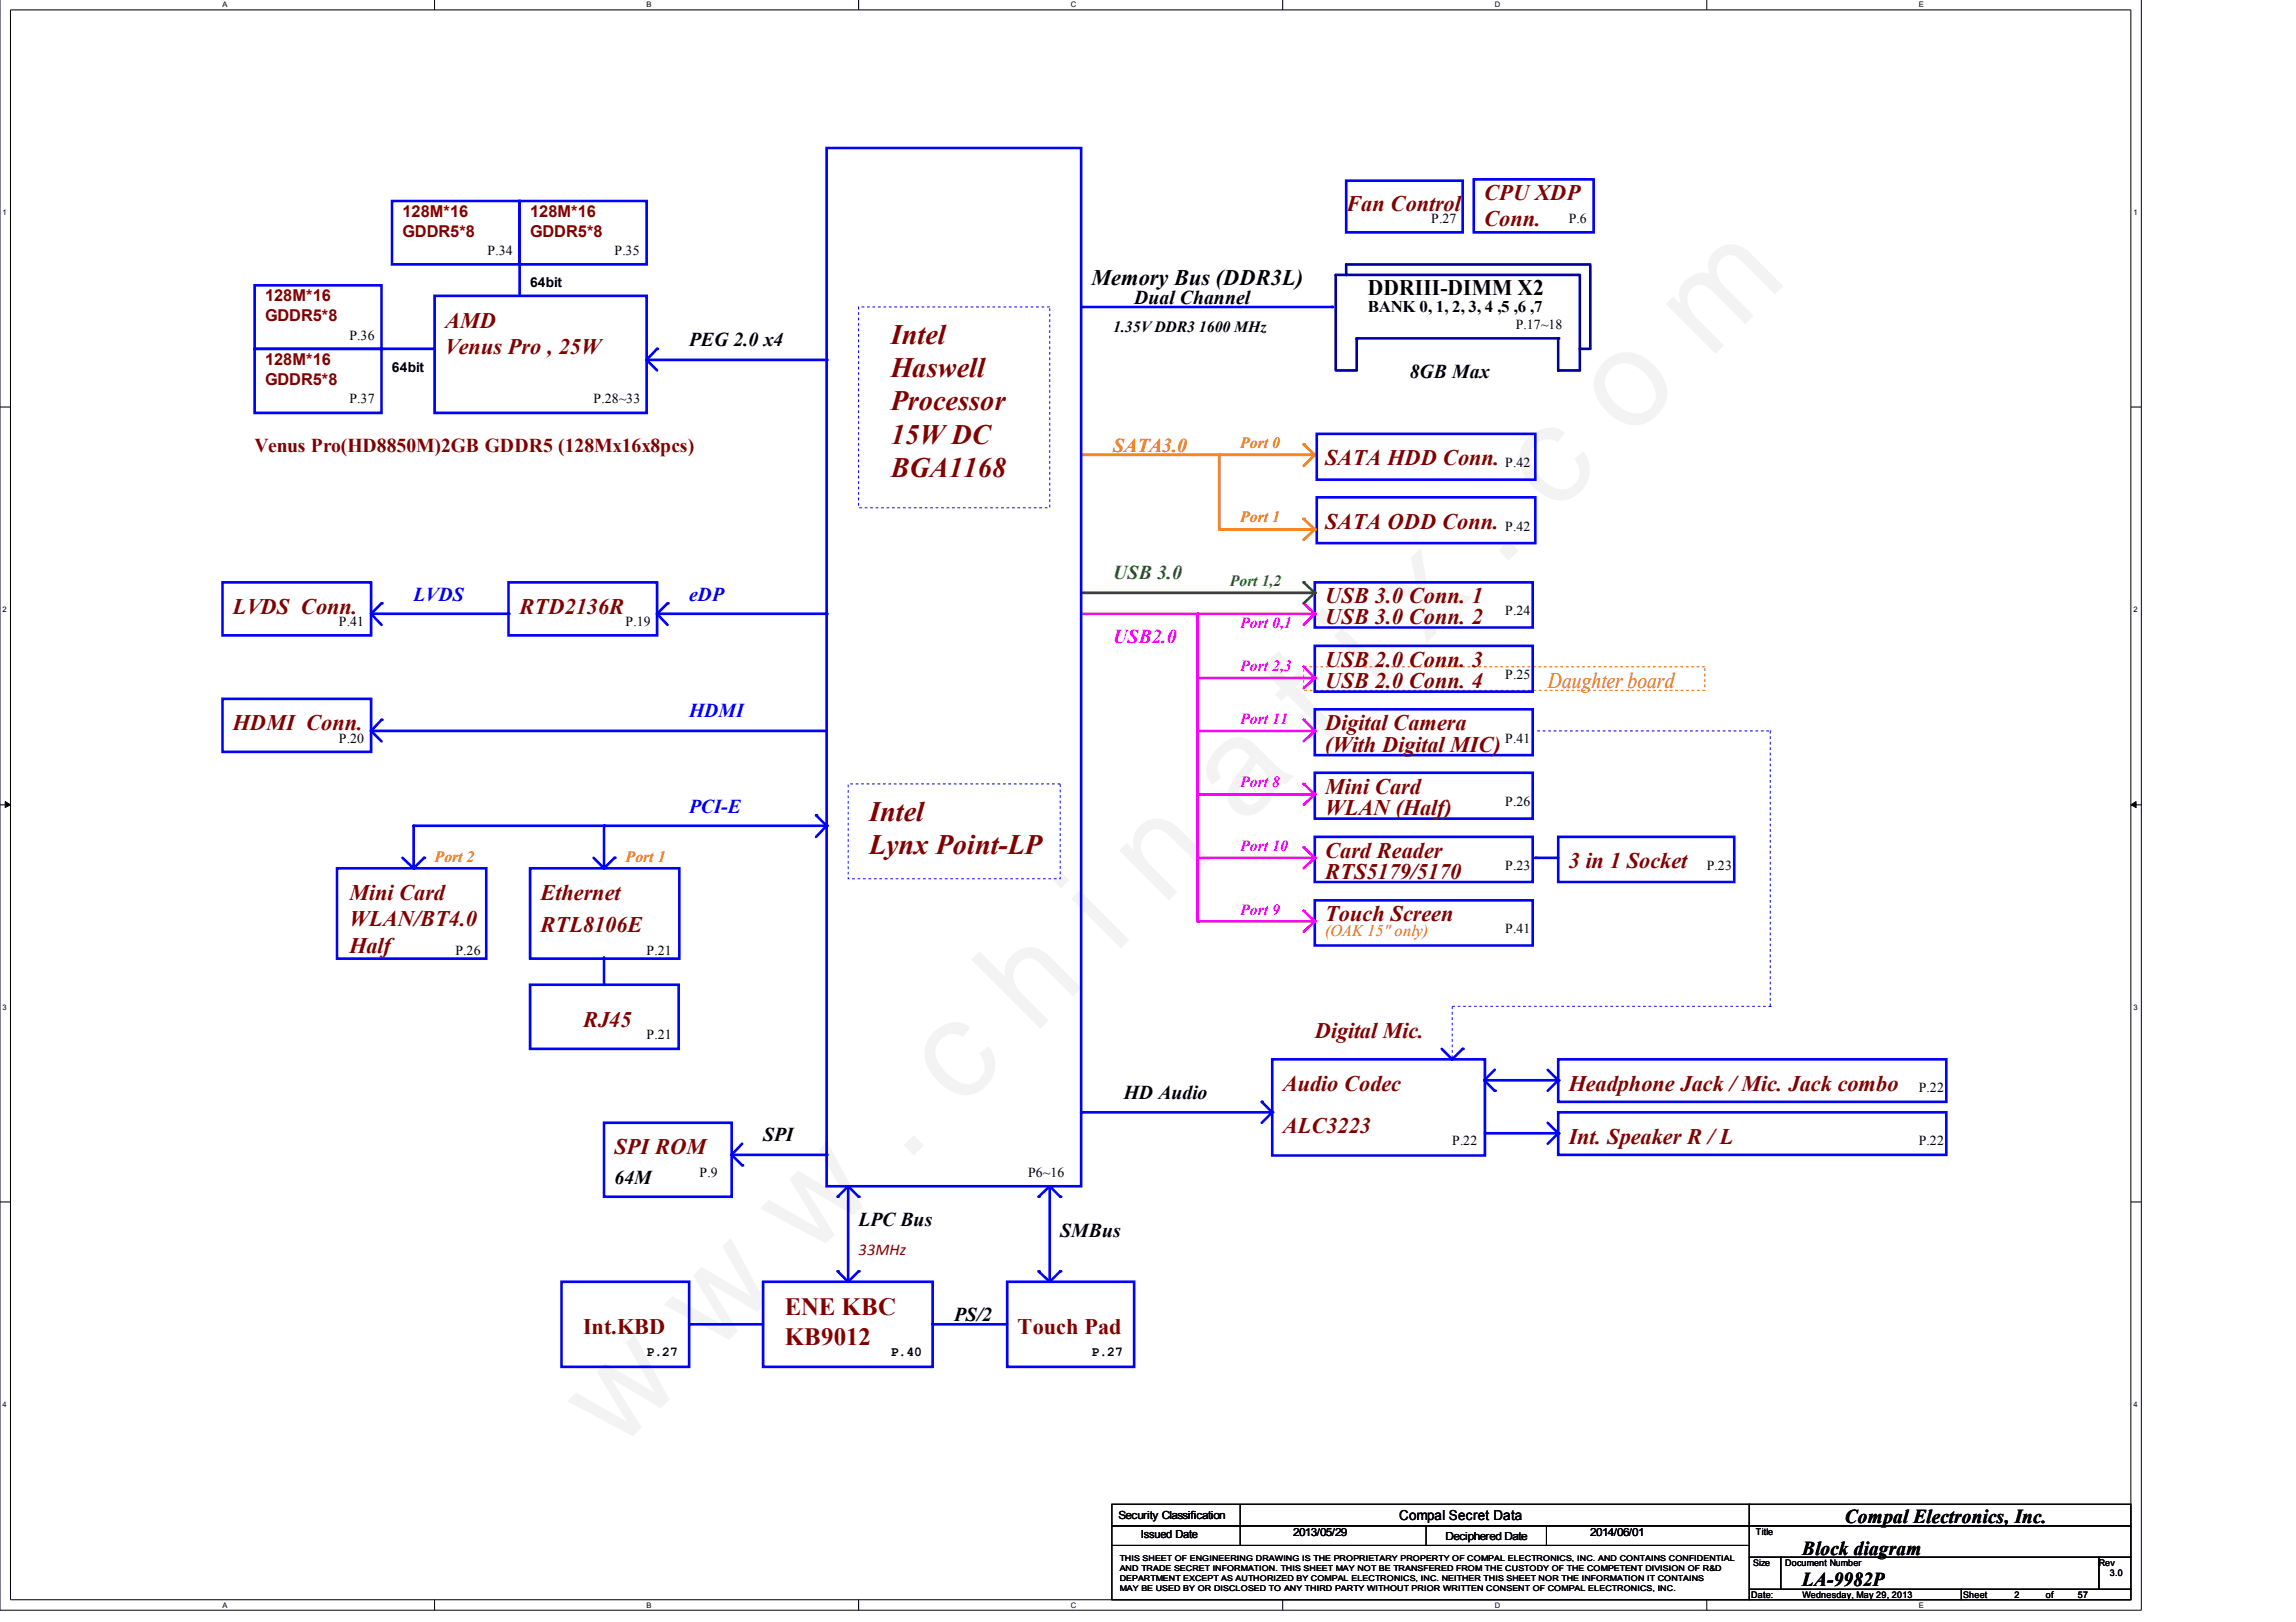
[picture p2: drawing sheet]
<svg xmlns="http://www.w3.org/2000/svg" width="297mm" height="210mm" viewBox="0 0 297 210" stroke-linecap="round" stroke-linejoin="round" font-family="sans-serif">
<defs><g id="words">
<text font-size="17.6" fill="#00f" x="79.7" y="188" transform="rotate(-45 79.7 188)">w w w . c h i n a f i x . c o m</text>
<g font-size="3.6" fill="#800000">
<text x="115.2" y="44.5">Intel</text>
<text x="115.2" y="48.8">Haswell</text>
<text x="115.2" y="53.1">Processor</text>
<text x="115.2" y="57.4">15W DC</text>
<text x="115.2" y="61.7">BGA1168</text>
<text x="112.4" y="106.2">Intel</text>
<text x="112.4" y="110.5">Lynx Point-LP</text>
</g>
<g font-size="3.2" fill="#800000">
<text x="101.5" y="170.2">ENE KBC</text>
<text x="101.5" y="174">KB9012</text>
</g>
<g font-size="2.9" fill="#800000">
<text x="174.2" y="27.3">Fan Control</text>
<text x="192" y="25.9">CPU XDP</text>
<text x="192" y="29.3">Conn.</text>
<text x="57.6" y="42.4">AMD</text>
<text x="57.6" y="45.8">Venus Pro , 25W</text>
<text x="171.4" y="60.2">SATA HDD Conn.</text>
<text x="171.4" y="68.4">SATA ODD Conn.</text>
<text x="30.1" y="79.4">LVDS Conn.</text>
<text x="67.2" y="79.4">RTD2136R</text>
<text x="171.4" y="80.8">USB 3.0 Conn. 2</text>
<text x="171.5" y="78.1">USB 3.0 Conn. 1</text>
<text x="171.4" y="89">USB 2.0 Conn. 4</text>
<text x="171.4" y="86.3">USB 2.0 Conn. 3</text>
<text x="30.1" y="94.5">HDMI Conn.</text>
<text x="171.5" y="94.5">Digital Camera</text>
<text x="171.4" y="97.3">(With Digital MIC)</text>
<text x="171.4" y="105.5">WLAN (Half)</text>
<text x="171.5" y="102.7">Mini Card</text>
<text x="171.4" y="111">Card Reader</text>
<text x="171.4" y="113.7">RTS5179/5170</text>
<text x="202.9" y="112.4">3 in 1 Socket</text>
<text x="45.2" y="116.4">Mini Card</text>
<text x="45.2" y="119.8">WLAN/BT4.0</text>
<text x="69.9" y="116.4">Ethernet</text>
<text x="171.4" y="119.2">Touch Screen</text>
<text x="45.2" y="123.3">Half</text>
<text x="69.9" y="120.6">RTL8106E</text>
<text x="75.4" y="132.9">RJ45</text>
<text x="170.1" y="134.3">Digital Mic.</text>
<text x="165.9" y="141.2">Audio Codec</text>
<text x="202.9" y="141.2">Headphone Jack / Mic. Jack combo</text>
<text x="79.5" y="149.4">SPI ROM</text>
<text x="165.9" y="146.7">ALC3223</text>
<text x="202.9" y="148">Int. Speaker R / L</text>
<text x="75.4" y="172.6">Int.KBD</text>
<text x="131.7" y="172.6">Touch Pad</text>
</g>
<g font-size="2.9">
<text x="141.2" y="36.9">Memory Bus (DDR3L)</text>
<text x="177" y="38.2">DDRIII-DIMM X2</text>
</g>
<text font-size="2.9" fill="#ff8000" x="200.2" y="89">Daughter board</text>
<g font-size="2.5">
<text x="146.7" y="39.3">Dual Channel</text>
<text x="89.2" y="44.8">PEG 2.0 x4</text>
<text x="182.4" y="49">8GB Max</text>
<text x="145.4" y="142.2">HD Audio</text>
<text x="98.7" y="147.7">SPI</text>
<text x="79.5" y="153.2">64M</text>
<text x="111.1" y="158.7">LPC Bus</text>
<text x="137.2" y="160">SMBus</text>
<text x="123.4" y="171">PS/2</text>
<text x="238.7" y="197">Compal Electronics, Inc.</text>
<text x="233.2" y="201.2">Block diagram</text>
<text x="233.2" y="205.2">LA-9982P</text>
</g>
<text font-size="2.5" fill="#800000" x="32.9" y="58.5">Venus Pro(HD8850M)2GB GDDR5 (128Mx16x8pcs)</text>
<text font-size="2.5" fill="#ff8000" x="144" y="58.5">SATA3.0</text>
<g font-size="2.5" fill="#00f">
<text x="53.5" y="77.7">LVDS</text>
<text x="89.2" y="77.7">eDP</text>
<text x="89.2" y="92.8">HDMI</text>
<text x="89.2" y="105.2">PCI-E</text>
</g>
<text font-size="2.5" fill="#008000" x="144" y="74.9">USB 3.0</text>
<text font-size="2.5" fill="#f0f" x="144" y="83.2">USB2.0</text>
<g font-size="2.1" fill="#800000">
<text x="52.1" y="28">128M*16</text>
<text x="68.6" y="28">128M*16</text>
<text x="52.1" y="30.7">GDDR5*8</text>
<text x="68.6" y="30.7">GDDR5*8</text>
<text x="34.3" y="39">128M*16</text>
<text x="34.3" y="41.6">GDDR5*8</text>
<text x="34.3" y="47.2">128M*16</text>
<text x="34.3" y="49.8">GDDR5*8</text>
<text x="111.1" y="162.4">33MHz</text>
</g>
<text font-size="2.1" x="177" y="40.3">BANK 0, 1, 2, 3, 4 ,5 ,6 ,7</text>
<text font-size="2.1" fill="#ff8000" x="171.4" y="121.2">(OAK 15&quot; only)</text>
<text font-size="2" x="144" y="42.9">1.35V DDR3 1600 MHz</text>
<g font-size="2" fill="#ff8000">
<text x="160.4" y="58">Port 0</text>
<text x="160.4" y="67.6">Port 1</text>
<text x="56.2" y="111.5">Port 2</text>
<text x="80.9" y="111.5">Port 1</text>
</g>
<text font-size="2" fill="#008000" x="159.1" y="75.9">Port 1,2</text>
<g font-size="2" fill="#f0f">
<text x="160.4" y="81.3">Port 0,1</text>
<text x="160.4" y="86.8">Port 2,3</text>
<text x="160.4" y="93.7">Port 11</text>
<text x="160.4" y="101.9">Port 8</text>
<text x="160.4" y="110.2">Port 10</text>
<text x="160.4" y="118.4">Port 9</text>
</g>
<g font-size="1.8">
<text x="185.2" y="28.9">P.27</text>
<text x="202.9" y="28.9">P.6</text>
<text x="63.1" y="32.9">P.34</text>
<text x="79.5" y="32.9">P.35</text>
<text x="68.6" y="37.2">64bit</text>
<text x="45.2" y="44">P.36</text>
<text x="196.1" y="42.6">P.17~18</text>
<text x="45.2" y="52.2">P.37</text>
<text x="50.7" y="48.2">64bit</text>
<text x="76.8" y="52.2">P.28~33</text>
<text x="194.7" y="60.4">P.42</text>
<text x="194.7" y="68.7">P.42</text>
<text x="43.9" y="81">P.41</text>
<text x="80.9" y="81">P.19</text>
<text x="194.7" y="79.6">P.24</text>
<text x="194.7" y="87.8">P.25</text>
<text x="43.9" y="96.1">P.20</text>
<text x="194.7" y="96.1">P.41</text>
<text x="194.7" y="104.3">P.26</text>
<text x="194.7" y="112.5">P.23</text>
<text x="220.8" y="112.5">P.23</text>
<text x="58.9" y="123.5">P.26</text>
<text x="83.6" y="123.5">P.21</text>
<text x="194.7" y="120.7">P.41</text>
<text x="83.6" y="134.5">P.21</text>
<text x="248.2" y="141.3">P.22</text>
<text x="187.9" y="148.2">P.22</text>
<text x="248.2" y="148.2">P.22</text>
<text x="90.5" y="152.3">P.9</text>
<text x="133" y="152.3">P6~16</text>
<text x="83.7" y="175.5">P.27</text>
<text x="115.2" y="175.5">P.40</text>
<text x="141.2" y="175.5">P.27</text>
<text x="181" y="196.7">Compal Secret Data</text>
</g>
<g font-size="1.4">
<text x="144.7" y="196.5">Security Classification</text>
<text x="147.6" y="199.1">Issued Date</text>
<text x="167.3" y="198.7">2013/05/29</text>
<text x="187" y="199.2">Deciphered Date</text>
<text x="205.7" y="198.7">2014/06/01</text>
</g>
<g font-size="1.2">
<text x="226.8" y="202.6">Size</text>
<text x="227.2" y="198.6">Title</text>
<text x="231" y="202.6">Document Number</text>
<text x="271.5" y="202.6">Rev</text>
<text x="273" y="204">3.0</text>
<text x="226.6" y="206.8">Date:</text>
<text x="233.2" y="206.8">Wednesday, May 29, 2013</text>
<text x="254" y="206.8">Sheet</text>
<text x="260.6" y="206.8">2</text>
<text x="264.7" y="206.8">of</text>
<text x="268.8" y="206.8">57</text>
</g>
<g font-size="1">
<text x="28.8" y=".9">A</text>
<text x="83.7" y=".9">B</text>
<text x="138.5" y=".9">C</text>
<text x="193.4" y=".9">D</text>
<text x="248.2" y=".9">E</text>
<text x=".3" y="27.8">1</text>
<text x="276" y="27.8">1</text>
<text x=".3" y="79.2">2</text>
<text x="276" y="79.2">2</text>
<text x=".3" y="130.7">3</text>
<text x="276" y="130.7">3</text>
<text x=".3" y="182">4</text>
<text x="276" y="182">4</text>
<text x="144.9" y="202">THIS SHEET OF ENGINEERING DRAWING IS THE PROPRIETARY PROPERTY OF COMPAL ELECTRONICS, INC. AND CONTAINS CONFIDENTIAL</text>
<text x="144.9" y="203.3">AND TRADE SECRET INFORMATION. THIS SHEET MAY NOT BE TRANSFERED FROM THE CUSTODY OF THE COMPETENT DIVISION OF R&amp;D</text>
<text x="28.8" y="208">A</text>
<text x="83.7" y="208">B</text>
<text x="138.5" y="208">C</text>
<text x="144.9" y="204.6">DEPARTMENT EXCEPT AS AUTHORIZED BY COMPAL ELECTRONICS, INC. NEITHER THIS SHEET NOR THE INFORMATION IT CONTAINS</text>
<text x="144.9" y="205.8">MAY BE USED BY OR DISCLOSED TO ANY THIRD PARTY WITHOUT PRIOR WRITTEN CONSENT OF COMPAL ELECTRONICS, INC.</text>
<text x="193.4" y="208">D</text>
<text x="248.2" y="208">E</text>
</g>
</g></defs>
<path d="M0 -.1v208.5h277v-208.5M1.4 1.3h274.3v205.7h-274.3z" fill="none" stroke="#000" stroke-width=".13"/>
<g fill="#fff">
<path d="M28.8 .1h.5v1h-.5z"/>
<path d="M28.8 207.2h.5v1h-.5z"/>
</g>
<path d="M56.2 -.1v1.4M56.2 207v1.4" fill="none" stroke="#000" stroke-width=".13"/>
<g fill="#fff">
<path d="M83.7 .1h.5v1h-.5z"/>
<path d="M83.7 207.2h.5v1h-.5z"/>
</g>
<path d="M111.1 -.1v1.4M111.1 207v1.4" fill="none" stroke="#000" stroke-width=".13"/>
<g fill="#fff">
<path d="M138.5 .1h.5v1h-.5z"/>
<path d="M138.5 207.2h.5v1h-.5z"/>
</g>
<path d="M165.9 -.1v1.4M165.9 207v1.4" fill="none" stroke="#000" stroke-width=".13"/>
<g fill="#fff">
<path d="M193.4 .1h.5v1h-.5z"/>
<path d="M193.4 207.2h.5v1h-.5z"/>
</g>
<path d="M220.8 -.1v1.4M220.8 207v1.4" fill="none" stroke="#000" stroke-width=".13"/>
<g fill="#fff">
<path d="M248.2 .1h.6v1h-.6z"/>
<path d="M248.2 207.2h.6v1h-.6z"/>
<path d="M.3 26.9h.5v1.1h-.5z"/>
<path d="M276 26.9h.4v1.1h-.4z"/>
<path d="M.3 78.3h.5v1h-.5z"/>
<path d="M276 78.3h.4v1h-.4z"/>
</g>
<path d="M0 52.7h1.4M275.7 52.7h1.3" fill="none" stroke="#000" stroke-width=".13"/>
<g fill="#fff">
<path d="M.3 129.8h.5v1h-.5z"/>
<path d="M276 129.8h.4v1h-.4z"/>
</g>
<path d="M0 104.2h1.4M275.7 104.2h1.3" fill="none" stroke="#000" stroke-width=".13"/>
<path d="M.7 103.7l.7 .5-.7 .3zM275.7 104.2l.7-.5v.8z" fill="#000" stroke="#000" stroke-width=".13"/>
<g fill="#fff">
<path d="M.3 181.2h.5v1h-.5z"/>
<path d="M276 181.2h.4v1h-.4z"/>
</g>
<path d="M0 155.5h1.4M275.7 155.5h1.3" fill="none" stroke="#000" stroke-width=".13"/>
<path d="M52.1 111l1.4 1.4" fill="none" stroke="#00f" stroke-width=".34"/>
<circle cx="53.5" cy="112.4" r=".17" fill="#00f"/>
<path d="M54.9 111l-1.4 1.4" fill="none" stroke="#00f" stroke-width=".34"/>
<circle cx="54.9" cy="111" r=".17" fill="#00f"/>
<path d="M53.5 106.9v5.5" fill="none" stroke="#00f" stroke-width=".34"/>
<circle cx="53.5" cy="106.9" r=".17" fill="#00f"/>
<path d="M168.7 86.3h51.9v3h-51.9z" fill="none" stroke="#ff8000" stroke-width=".13" stroke-dasharray=".4 .4 .4 .4 .4 .4 .4 .4" stroke-linecap="butt"/>
<path d="M172.8 35.6h31.6v12.3M174.2 34.2h31.5v10.9" fill="none" stroke="#0000a0" stroke-width=".34"/>
<path d="M139.9 79.4h30.2M154.9 79.4v39.8" fill="none" stroke="#f0f" stroke-width=".34"/>
<path d="M106.9 19.1h33v134.4h-33zM139.9 39.7h32.5M170.3 56.1h28.3v6h-28.3zM170.3 64.4h28.3v5.9h-28.3zM28.8 90.4h19.2v6.9h-19.2zM48 94.6h58.9M43.6 112.4h19.3v11.7h-19.3zM53.5 106.9h53.4M201.6 137.1h50.2v5.5h-50.2zM201.6 143.9h50.2v5.6h-50.2z" fill="none" stroke="#00f" stroke-width=".34"/>
<path d="M139.9 76.7h30.2" fill="none" stroke="#008000" stroke-width=".34"/>
<path d="M139.9 58.9h30.2" fill="none" stroke="#ff8000" stroke-width=".34"/>
<circle cx="48" cy="94.6" r=".17" fill="#00f"/>
<path d="M49.4 93.1l-1.4 1.5" fill="none" stroke="#00f" stroke-width=".34"/>
<circle cx="49.4" cy="93.1" r=".17" fill="#00f"/>
<path d="M48 94.6l1.4 1.3" fill="none" stroke="#00f" stroke-width=".34"/>
<circle cx="48" cy="94.6" r=".17" fill="#00f"/>
<path d="M174.2 23.4h15v6.7h-15zM190.7 23.2h15.5v6.9h-15.5zM28.8 75.4h19.2v6.8h-19.2zM48 79.4h17.8M65.8 75.4h19.2v6.8h-19.2z" fill="none" stroke="#00f" stroke-width=".34"/>
<path d="M198.9 94.6h30.1M229 94.6v35.6M187.9 130.2h41.1" fill="none" stroke="#00f" stroke-width=".13" stroke-dasharray=".4 .4 .4 .4 .4 .4 .4 .4" stroke-linecap="butt"/>
<circle cx="65.8" cy="79.4" r=".17" fill="#00f"/>
<path d="M49.4 78.1l-1.4 1.3" fill="none" stroke="#00f" stroke-width=".34"/>
<circle cx="49.4" cy="78.1" r=".17" fill="#00f"/>
<path d="M48 79.4l1.4 1.5" fill="none" stroke="#00f" stroke-width=".34"/>
<circle cx="48" cy="79.4" r=".17" fill="#00f"/>
<path d="M32.9 36.9h16.5v8.2h-16.5zM50.7 26h16.5v8.2h-16.5zM56.2 38.3h27.5v15.1h-27.5zM32.9 45.1h16.5v8.3h-16.5z" fill="none" stroke="#00f" stroke-width=".34"/>
<circle cx="67.2" cy="34.2" r=".17" fill="#00f"/>
<path d="M49.4 45.1h6.8" fill="none" stroke="#00f" stroke-width=".34"/>
<circle cx="49.4" cy="45.1" r=".17" fill="#00f"/>
<g fill="none" stroke="#000" stroke-width=".13">
<path d="M143.8 194.7h82.5v2.8h-82.5zM143.8 197.5h82.5v2.5h-82.5zM143.8 200h82.5v7h-82.5zM160.4 197.5h.1M160.4 200h.1M160.4 194.7v5.3M184.5 200h.1M184.5 197.5v2.5M200.1 200h.1M200.1 197.5v2.5M226.3 194.7h49.4v2.8h-49.4zM226.3 197.5h49.4v4h-49.4z"/>
<path d="M226.3 201.5h4.1v4.2h-4.1zM226.3 205.7h27.4v1.3h-27.4zM230.4 201.5h41.1v4.2h-41.1zM253.7 205.7h22v1.3h-22zM271.5 201.5h4.2v4.2h-4.2z"/>
</g>
<use href="#words"/>
</svg>
